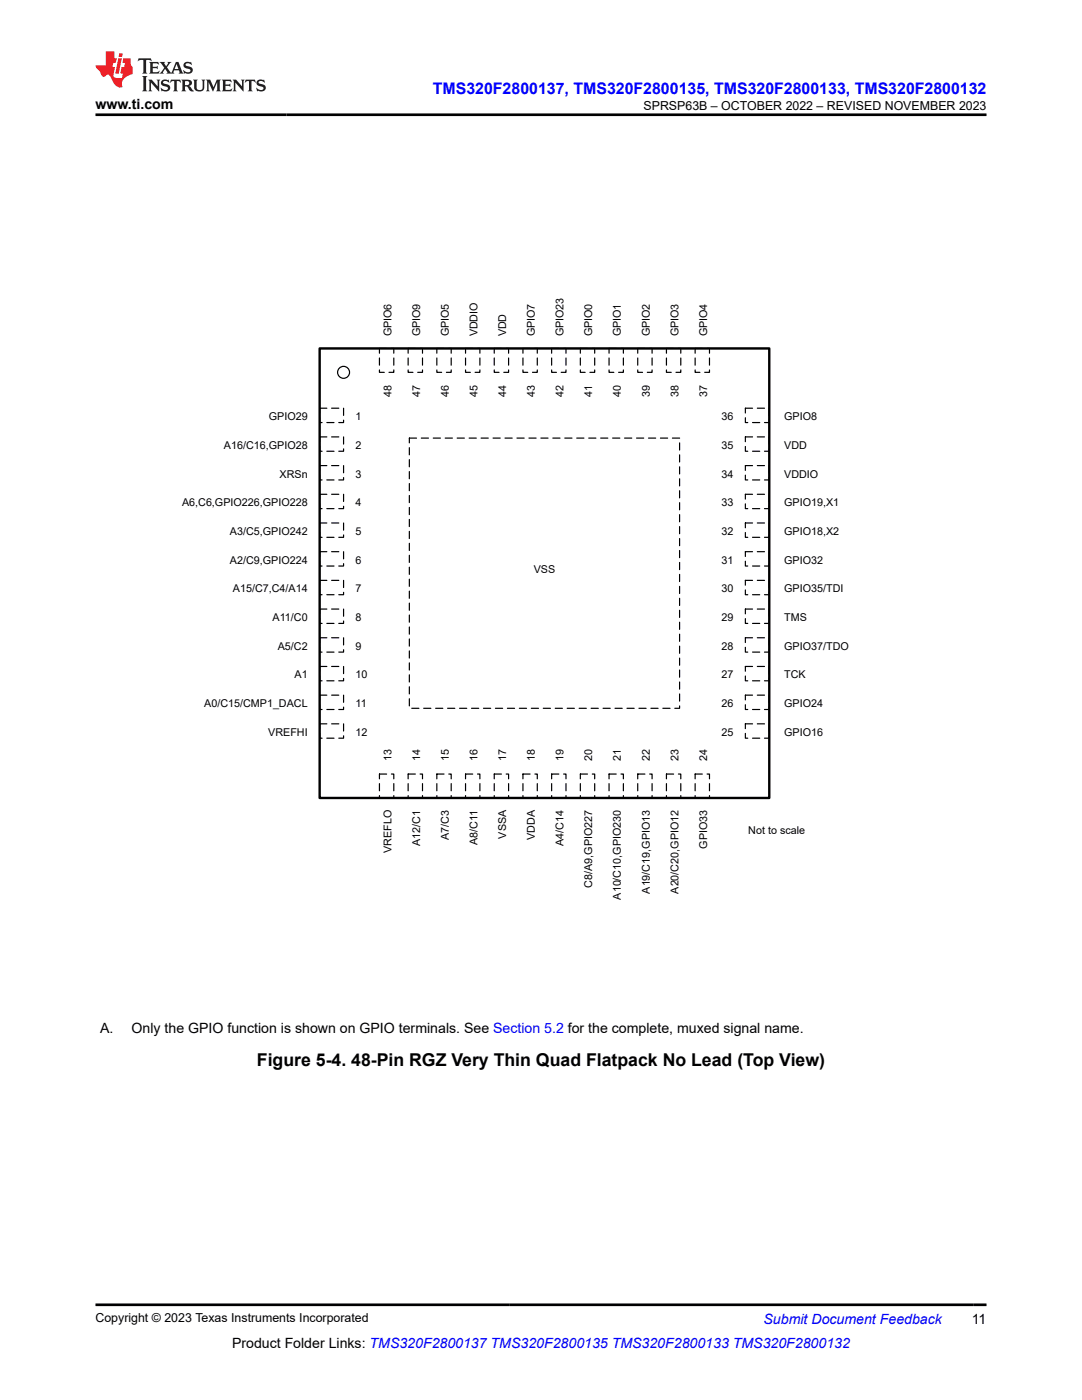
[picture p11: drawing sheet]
<svg xmlns="http://www.w3.org/2000/svg" width="216mm" height="279mm" viewBox="0 0 216 279" stroke-linecap="round" stroke-linejoin="round" font-family="sans-serif">
<defs><g id="words">
<text font-size="3.5" x="51.3" y="212.8">Figure 5-4. 48-Pin RGZ Very Thin Quad Flatpack No Lead (Top View)</text>
<text font-size="3.2" fill="#00f" x="86.4" y="18.7">TMS320F2800137, TMS320F2800135, TMS320F2800133, TMS320F2800132</text>
<g font-size="2.8">
<text x="19" y="21.8">www.ti.com</text>
<text x="20" y="206.2">A.</text>
<text x="26.3" y="206.2">Only the GPIO function is shown on GPIO terminals. See Section 5.2 for the complete, muxed signal name.</text>
<text x="46.3" y="269">Product Folder Links: TMS320F2800137 TMS320F2800135 TMS320F2800133 TMS320F2800132</text>
<text x="193.9" y="264.2">11</text>
</g>
<text font-size="2.8" fill="#00f" x="152.4" y="264.2">Submit Document Feedback</text>
<g font-size="2.5">
<text x="128.4" y="21.9">SPRSP63B – OCTOBER 2022 – REVISED NOVEMBER 2023</text>
<text x="19" y="263.9">Copyright © 2023 Texas Instruments Incorporated</text>
</g>
<g font-size="2.1">
<text x="78.1" y="67.2" transform="rotate(-90 78.1 67.2)">GPIO6</text>
<text x="83.8" y="67.2" transform="rotate(-90 83.8 67.2)">GPIO9</text>
<text x="89.6" y="67.2" transform="rotate(-90 89.6 67.2)">GPIO5</text>
<text x="95.3" y="67.2" transform="rotate(-90 95.3 67.2)">VDDIO</text>
<text x="101" y="67.2" transform="rotate(-90 101 67.2)">VDD</text>
<text x="106.7" y="67.2" transform="rotate(-90 106.7 67.2)">GPIO7</text>
<text x="112.5" y="67.2" transform="rotate(-90 112.5 67.2)">GPIO23</text>
<text x="118.2" y="67.2" transform="rotate(-90 118.2 67.2)">GPIO0</text>
<text x="123.9" y="67.2" transform="rotate(-90 123.9 67.2)">GPIO1</text>
<text x="129.6" y="67.2" transform="rotate(-90 129.6 67.2)">GPIO2</text>
<text x="135.4" y="67.2" transform="rotate(-90 135.4 67.2)">GPIO3</text>
<text x="141.1" y="67.2" transform="rotate(-90 141.1 67.2)">GPIO4</text>
<text x="53.6" y="83.9">GPIO29</text>
<text x="70.9" y="83.9">1</text>
<text x="78.1" y="79.3" transform="rotate(-90 78.1 79.3)">48</text>
<text x="83.8" y="79.3" transform="rotate(-90 83.8 79.3)">47</text>
<text x="89.6" y="79.3" transform="rotate(-90 89.6 79.3)">46</text>
<text x="95.3" y="79.3" transform="rotate(-90 95.3 79.3)">45</text>
<text x="101" y="79.3" transform="rotate(-90 101 79.3)">44</text>
<text x="106.7" y="79.3" transform="rotate(-90 106.7 79.3)">43</text>
<text x="112.5" y="79.3" transform="rotate(-90 112.5 79.3)">42</text>
<text x="118.2" y="79.3" transform="rotate(-90 118.2 79.3)">41</text>
<text x="123.9" y="79.3" transform="rotate(-90 123.9 79.3)">40</text>
<text x="129.6" y="79.3" transform="rotate(-90 129.6 79.3)">39</text>
<text x="135.4" y="79.3" transform="rotate(-90 135.4 79.3)">38</text>
<text x="141.1" y="79.3" transform="rotate(-90 141.1 79.3)">37</text>
<text x="144" y="83.9">36</text>
<text x="156.5" y="83.9">GPIO8</text>
<text x="44.7" y="89.6">A16/C16,GPIO28</text>
<text x="70.9" y="89.6">2</text>
<text x="144" y="89.6">35</text>
<text x="156.5" y="89.6">VDD</text>
<text x="55.8" y="95.3">XRSn</text>
<text x="70.9" y="95.3">3</text>
<text x="144" y="95.3">34</text>
<text x="156.5" y="95.3">VDDIO</text>
<text x="36.3" y="101">A6,C6,GPIO226,GPIO228</text>
<text x="70.9" y="101">4</text>
<text x="144" y="101">33</text>
<text x="156.5" y="101">GPIO19,X1</text>
<text x="45.9" y="106.8">A3/C5,GPIO242</text>
<text x="70.9" y="106.8">5</text>
<text x="144" y="106.8">32</text>
<text x="156.5" y="106.8">GPIO18,X2</text>
<text x="45.9" y="112.5">A2/C9,GPIO224</text>
<text x="70.9" y="112.5">6</text>
<text x="144" y="112.5">31</text>
<text x="156.5" y="112.5">GPIO32</text>
<text x="46.5" y="118.2">A15/C7,C4/A14</text>
<text x="70.9" y="118.2">7</text>
<text x="106.5" y="114.4">VSS</text>
<text x="144" y="118.2">30</text>
<text x="156.5" y="118.2">GPIO35/TDI</text>
<text x="54.4" y="123.9">A11/C0</text>
<text x="70.9" y="123.9">8</text>
<text x="144" y="123.9">29</text>
<text x="156.5" y="123.9">TMS</text>
<text x="55.4" y="129.7">A5/C2</text>
<text x="70.9" y="129.7">9</text>
<text x="144" y="129.7">28</text>
<text x="156.5" y="129.7">GPIO37/TDO</text>
<text x="58.8" y="135.4">A1</text>
<text x="70.9" y="135.4">10</text>
<text x="144" y="135.4">27</text>
<text x="156.5" y="135.4">TCK</text>
<text x="40.8" y="141.1">A0/C15/CMP1_DACL</text>
<text x="70.9" y="141.1">11</text>
<text x="144" y="141.1">26</text>
<text x="156.5" y="141.1">GPIO24</text>
<text x="53.5" y="146.8">VREFHI</text>
<text x="70.9" y="146.8">12</text>
<text x="144" y="146.8">25</text>
<text x="156.5" y="146.8">GPIO16</text>
<text x="78.1" y="151.9" transform="rotate(-90 78.1 151.9)">13</text>
<text x="83.8" y="151.9" transform="rotate(-90 83.8 151.9)">14</text>
<text x="89.6" y="151.9" transform="rotate(-90 89.6 151.9)">15</text>
<text x="95.3" y="151.9" transform="rotate(-90 95.3 151.9)">16</text>
<text x="101" y="151.9" transform="rotate(-90 101 151.9)">17</text>
<text x="106.7" y="151.9" transform="rotate(-90 106.7 151.9)">18</text>
<text x="112.5" y="151.9" transform="rotate(-90 112.5 151.9)">19</text>
<text x="118.2" y="151.9" transform="rotate(-90 118.2 151.9)">20</text>
<text x="123.9" y="151.9" transform="rotate(-90 123.9 151.9)">21</text>
<text x="129.6" y="151.9" transform="rotate(-90 129.6 151.9)">22</text>
<text x="135.4" y="151.9" transform="rotate(-90 135.4 151.9)">23</text>
<text x="141.1" y="151.9" transform="rotate(-90 141.1 151.9)">24</text>
<text x="89.6" y="167.6" transform="rotate(-90 89.6 167.6)">A7/C3</text>
<text x="101" y="167.4" transform="rotate(-90 101 167.4)">VSSA</text>
<text x="106.7" y="167.6" transform="rotate(-90 106.7 167.6)">VDDA</text>
<text x="149.3" y="166.4">Not to scale</text>
<text x="78.1" y="170.2" transform="rotate(-90 78.1 170.2)">VREFLO</text>
<text x="83.8" y="168.8" transform="rotate(-90 83.8 168.8)">A12/C1</text>
<text x="95.3" y="168.6" transform="rotate(-90 95.3 168.6)">A8/C11</text>
<text x="112.5" y="168.8" transform="rotate(-90 112.5 168.8)">A4/C14</text>
<text x="141.1" y="169.4" transform="rotate(-90 141.1 169.4)">GPIO33</text>
<text x="118.2" y="177.2" transform="rotate(-90 118.2 177.2)">C8/A9,GPIO227</text>
<text x="123.9" y="179.5" transform="rotate(-90 123.9 179.5)">A10/C10,GPIO230</text>
<text x="129.6" y="178.4" transform="rotate(-90 129.6 178.4)">A19/C19,GPIO13</text>
<text x="135.4" y="178.4" transform="rotate(-90 135.4 178.4)">A20/C20,GPIO12</text>
</g>
</g></defs>
<path d="M75.7 69.5h2.9v4.8h-2.9z" fill="none" stroke="#000" stroke-width=".24" stroke-dasharray="1.4 1"/>
<path d="M75.7 154.5h2.9v4.8h-2.9z" fill="#fff"/>
<path d="M75.7 154.5h2.9v4.8h-2.9z" fill="none" stroke="#000" stroke-width=".24" stroke-dasharray="1.4 1"/>
<path d="M63.8 81.5h4.8v2.8h-4.8z" fill="#fff"/>
<path d="M63.8 81.5h4.8v2.8h-4.8z" fill="none" stroke="#000" stroke-width=".24" stroke-dasharray="1.4 1"/>
<path d="M148.7 81.5h4.8v2.8h-4.8z" fill="#fff"/>
<path d="M148.7 81.5h4.8v2.8h-4.8z" fill="none" stroke="#000" stroke-width=".24" stroke-dasharray="1.4 1"/>
<path d="M81.4 69.5h2.9v4.8h-2.9z" fill="#fff"/>
<path d="M81.4 69.5h2.9v4.8h-2.9z" fill="none" stroke="#000" stroke-width=".24" stroke-dasharray="1.4 1"/>
<path d="M81.4 154.5h2.9v4.8h-2.9z" fill="#fff"/>
<path d="M81.4 154.5h2.9v4.8h-2.9z" fill="none" stroke="#000" stroke-width=".24" stroke-dasharray="1.4 1"/>
<path d="M63.8 87.2h4.8v2.9h-4.8z" fill="#fff"/>
<path d="M63.8 87.2h4.8v2.9h-4.8z" fill="none" stroke="#000" stroke-width=".24" stroke-dasharray="1.4 1"/>
<path d="M148.7 87.2h4.8v2.9h-4.8z" fill="#fff"/>
<path d="M148.7 87.2h4.8v2.9h-4.8z" fill="none" stroke="#000" stroke-width=".24" stroke-dasharray="1.4 1"/>
<path d="M87.2 69.5h2.8v4.8h-2.8z" fill="#fff"/>
<path d="M87.2 69.5h2.8v4.8h-2.8z" fill="none" stroke="#000" stroke-width=".24" stroke-dasharray="1.4 1"/>
<path d="M87.2 154.5h2.8v4.8h-2.8z" fill="#fff"/>
<path d="M87.2 154.5h2.8v4.8h-2.8z" fill="none" stroke="#000" stroke-width=".24" stroke-dasharray="1.4 1"/>
<path d="M63.8 92.9h4.8v2.9h-4.8z" fill="#fff"/>
<path d="M63.8 92.9h4.8v2.9h-4.8z" fill="none" stroke="#000" stroke-width=".24" stroke-dasharray="1.4 1"/>
<path d="M148.7 92.9h4.8v2.9h-4.8z" fill="#fff"/>
<path d="M148.7 92.9h4.8v2.9h-4.8z" fill="none" stroke="#000" stroke-width=".24" stroke-dasharray="1.4 1"/>
<path d="M92.9 69.5h2.9v4.8h-2.9z" fill="#fff"/>
<path d="M92.9 69.5h2.9v4.8h-2.9z" fill="none" stroke="#000" stroke-width=".24" stroke-dasharray="1.4 1"/>
<path d="M92.9 154.5h2.9v4.8h-2.9z" fill="#fff"/>
<path d="M92.9 154.5h2.9v4.8h-2.9z" fill="none" stroke="#000" stroke-width=".24" stroke-dasharray="1.4 1"/>
<path d="M63.8 98.6h4.8v2.9h-4.8z" fill="#fff"/>
<path d="M63.8 98.6h4.8v2.9h-4.8z" fill="none" stroke="#000" stroke-width=".24" stroke-dasharray="1.4 1"/>
<path d="M148.7 98.6h4.8v2.9h-4.8z" fill="#fff"/>
<path d="M148.7 98.6h4.8v2.9h-4.8z" fill="none" stroke="#000" stroke-width=".24" stroke-dasharray="1.4 1"/>
<path d="M98.6 69.5h2.9v4.8h-2.9z" fill="#fff"/>
<path d="M98.6 69.5h2.9v4.8h-2.9z" fill="none" stroke="#000" stroke-width=".24" stroke-dasharray="1.4 1"/>
<path d="M98.6 154.5h2.9v4.8h-2.9z" fill="#fff"/>
<path d="M98.6 154.5h2.9v4.8h-2.9z" fill="none" stroke="#000" stroke-width=".24" stroke-dasharray="1.4 1"/>
<path d="M63.8 104.4h4.8v2.8h-4.8z" fill="#fff"/>
<path d="M63.8 104.4h4.8v2.8h-4.8z" fill="none" stroke="#000" stroke-width=".24" stroke-dasharray="1.4 1"/>
<path d="M148.7 104.4h4.8v2.8h-4.8z" fill="#fff"/>
<path d="M148.7 104.4h4.8v2.8h-4.8z" fill="none" stroke="#000" stroke-width=".24" stroke-dasharray="1.4 1"/>
<path d="M104.3 69.5h2.9v4.8h-2.9z" fill="#fff"/>
<path d="M104.3 69.5h2.9v4.8h-2.9z" fill="none" stroke="#000" stroke-width=".24" stroke-dasharray="1.4 1"/>
<path d="M104.3 154.5h2.9v4.8h-2.9z" fill="#fff"/>
<path d="M104.3 154.5h2.9v4.8h-2.9z" fill="none" stroke="#000" stroke-width=".24" stroke-dasharray="1.4 1"/>
<path d="M63.8 110.1h4.8v2.9h-4.8z" fill="#fff"/>
<path d="M63.8 110.1h4.8v2.9h-4.8z" fill="none" stroke="#000" stroke-width=".24" stroke-dasharray="1.4 1"/>
<path d="M148.7 110.1h4.8v2.9h-4.8z" fill="#fff"/>
<path d="M148.7 110.1h4.8v2.9h-4.8z" fill="none" stroke="#000" stroke-width=".24" stroke-dasharray="1.4 1"/>
<path d="M110.1 69.5h2.8v4.8h-2.8z" fill="#fff"/>
<path d="M110.1 69.5h2.8v4.8h-2.8z" fill="none" stroke="#000" stroke-width=".24" stroke-dasharray="1.4 1"/>
<path d="M110.1 154.5h2.8v4.8h-2.8z" fill="#fff"/>
<path d="M110.1 154.5h2.8v4.8h-2.8z" fill="none" stroke="#000" stroke-width=".24" stroke-dasharray="1.4 1"/>
<path d="M63.8 115.8h4.8v2.9h-4.8z" fill="#fff"/>
<path d="M63.8 115.8h4.8v2.9h-4.8z" fill="none" stroke="#000" stroke-width=".24" stroke-dasharray="1.4 1"/>
<path d="M148.7 115.8h4.8v2.9h-4.8z" fill="#fff"/>
<path d="M148.7 115.8h4.8v2.9h-4.8z" fill="none" stroke="#000" stroke-width=".24" stroke-dasharray="1.4 1"/>
<path d="M115.8 69.5h2.9v4.8h-2.9z" fill="#fff"/>
<path d="M115.8 69.5h2.9v4.8h-2.9z" fill="none" stroke="#000" stroke-width=".24" stroke-dasharray="1.4 1"/>
<path d="M115.8 154.5h2.9v4.8h-2.9z" fill="#fff"/>
<path d="M115.8 154.5h2.9v4.8h-2.9z" fill="none" stroke="#000" stroke-width=".24" stroke-dasharray="1.4 1"/>
<path d="M63.8 121.6h4.8v2.8h-4.8z" fill="#fff"/>
<path d="M63.8 121.6h4.8v2.8h-4.8z" fill="none" stroke="#000" stroke-width=".24" stroke-dasharray="1.4 1"/>
<path d="M148.7 121.6h4.8v2.8h-4.8z" fill="#fff"/>
<path d="M148.7 121.6h4.8v2.8h-4.8z" fill="none" stroke="#000" stroke-width=".24" stroke-dasharray="1.4 1"/>
<path d="M121.5 69.5h2.9v4.8h-2.9z" fill="#fff"/>
<path d="M121.5 69.5h2.9v4.8h-2.9z" fill="none" stroke="#000" stroke-width=".24" stroke-dasharray="1.4 1"/>
<path d="M121.5 154.5h2.9v4.8h-2.9z" fill="#fff"/>
<path d="M121.5 154.5h2.9v4.8h-2.9z" fill="none" stroke="#000" stroke-width=".24" stroke-dasharray="1.4 1"/>
<path d="M63.8 127.3h4.8v2.8h-4.8z" fill="#fff"/>
<path d="M63.8 127.3h4.8v2.8h-4.8z" fill="none" stroke="#000" stroke-width=".24" stroke-dasharray="1.4 1"/>
<path d="M148.7 127.3h4.8v2.8h-4.8z" fill="#fff"/>
<path d="M148.7 127.3h4.8v2.8h-4.8z" fill="none" stroke="#000" stroke-width=".24" stroke-dasharray="1.4 1"/>
<path d="M127.3 69.5h2.8v4.8h-2.8z" fill="#fff"/>
<path d="M127.3 69.5h2.8v4.8h-2.8z" fill="none" stroke="#000" stroke-width=".24" stroke-dasharray="1.4 1"/>
<path d="M127.3 154.5h2.8v4.8h-2.8z" fill="#fff"/>
<path d="M127.3 154.5h2.8v4.8h-2.8z" fill="none" stroke="#000" stroke-width=".24" stroke-dasharray="1.4 1"/>
<path d="M63.8 133h4.8v2.9h-4.8z" fill="#fff"/>
<path d="M63.8 133h4.8v2.9h-4.8z" fill="none" stroke="#000" stroke-width=".24" stroke-dasharray="1.4 1"/>
<path d="M148.7 133h4.8v2.9h-4.8z" fill="#fff"/>
<path d="M148.7 133h4.8v2.9h-4.8z" fill="none" stroke="#000" stroke-width=".24" stroke-dasharray="1.4 1"/>
<path d="M133 69.5h2.8v4.8h-2.8z" fill="#fff"/>
<path d="M133 69.5h2.8v4.8h-2.8z" fill="none" stroke="#000" stroke-width=".24" stroke-dasharray="1.4 1"/>
<path d="M133 154.5h2.8v4.8h-2.8z" fill="#fff"/>
<path d="M133 154.5h2.8v4.8h-2.8z" fill="none" stroke="#000" stroke-width=".24" stroke-dasharray="1.4 1"/>
<path d="M63.8 138.7h4.8v2.9h-4.8z" fill="#fff"/>
<path d="M63.8 138.7h4.8v2.9h-4.8z" fill="none" stroke="#000" stroke-width=".24" stroke-dasharray="1.4 1"/>
<path d="M148.7 138.7h4.8v2.9h-4.8z" fill="#fff"/>
<path d="M148.7 138.7h4.8v2.9h-4.8z" fill="none" stroke="#000" stroke-width=".24" stroke-dasharray="1.4 1"/>
<path d="M138.7 69.5h2.9v4.8h-2.9z" fill="#fff"/>
<path d="M138.7 69.5h2.9v4.8h-2.9z" fill="none" stroke="#000" stroke-width=".24" stroke-dasharray="1.4 1"/>
<path d="M138.7 154.5h2.9v4.8h-2.9z" fill="#fff"/>
<path d="M138.7 154.5h2.9v4.8h-2.9z" fill="none" stroke="#000" stroke-width=".24" stroke-dasharray="1.4 1"/>
<path d="M63.8 144.5h4.8v2.8h-4.8z" fill="#fff"/>
<path d="M63.8 144.5h4.8v2.8h-4.8z" fill="none" stroke="#000" stroke-width=".24" stroke-dasharray="1.4 1"/>
<path d="M148.7 144.5h4.8v2.8h-4.8z" fill="#fff"/>
<path d="M148.7 144.5h4.8v2.8h-4.8z" fill="none" stroke="#000" stroke-width=".24" stroke-dasharray="1.4 1"/>
<circle cx="68.6" cy="74.3" r="1.19" fill="none" stroke="#000" stroke-width=".24"/>
<path d="M63.8 69.5h89.7v89.8h-89.7z" fill="none" stroke="#000" stroke-width=".48"/>
<path d="M81.7 87.4h53.9v54h-53.9z" fill="#fff"/>
<path d="M81.7 87.4h53.9v54h-53.9z" fill="none" stroke="#000" stroke-width=".24" stroke-dasharray="1.4 1"/>
<path d="M27.7 11.6l-.2 .6 .5-.2h.6v.1v2.2l-.2 .4h1l-.2-.4v-2.2v-.1h.5l.5 .2-.1-.6zM29.8 12.4l.2 .3v1.6l-.2 .4h1.9l.1-.6a1.08 1.08 0 0 1-1.3 .2v-.7h.6l.4 .2v-.7l-.4 .2h-.6v-.5l.2-.2a1 1 0 0 1 1 .3l-.1-.5zM31.8 12.4l1 1.1-1 1.2h.9l-.2-.2 .4-.8 .5 .8-.2 .2h1.6l-.2-.2 .1-.5h1l.1 .5-.1 .2h.9l-.2-.4-.8-1.9h-.5l-1 2.1-.8-1.1 .9-1h-.8l.2 .2-.5 .6-.3-.6 .1-.2zM35.2 12.8l.4 1h-.8zM36.8 12.5a.65 .65 0 0 0-.2 .7 .65 .65 0 0 0 .6 .5l.7 .1 .1 .3a.79 .79 0 0 1-.7 .4 .79 .79 0 0 1-.7-.5l.1 .7 .2-.1a.93 .93 0 0 0 1.1 0 .93 .93 0 0 0 .4-.9 1.46 1.46 0 0 0-1.2-.6l-.1-.3a1.09 1.09 0 0 1 1.2 .2l-.2-.6-.1 .1-.6-.2zM28.4 15.2l.2 .4v2.2l-.2 .4h1l-.2-.4v-2.2l.2-.4zM29.6 15.9l.2 .4v1.5l-.2 .4h.8l-.3-.4v-1.3l1.7 1.8v-2l.2-.4h-.8l.2 .2 .1 1.1-1.2-1.3zM32.3 16a.65 .65 0 0 0-.2 .8 .65 .65 0 0 0 .7 .4l.6 .2 .1 .2a.79 .79 0 0 1-.7 .4 .79 .79 0 0 1-.7-.5l.1 .7 .2-.1a.93 .93 0 0 0 1.1 .1 .93 .93 0 0 0 .4-1 1.46 1.46 0 0 0-1.2-.5l-.1-.4a1.09 1.09 0 0 1 1.2 .2l-.2-.6-.1 .1-.6-.1zM34.1 15.9l-.1 .6a.63 .63 0 0 1 .7-.3l.1 1.6-.3 .4h1l-.2-.4v-1.6a.66 .66 0 0 1 .8 .3l-.1-.6zM36.2 15.9l.2 .4v1.5l-.2 .4h.9l-.2-.2v-.7h.5l.1 .2a.79 .79 0 0 0 1.2 .6l-1-.9a.61 .61 0 0 0 .6-.6 .61 .61 0 0 0-.5-.7zM36.9 16.2h.2a.47 .47 0 0 1 .5 .1 .47 .47 0 0 1 .1 .5l-.2 .1-.6 .1zM38.5 15.9l.2 .2a2.27 2.27 0 0 0 .4 2 1.04 1.04 0 0 0 1.7-.7v-1.3l.2-.2h-.8l.2 .4v1.1a.6 .6 0 0 1-.6 .6 .6 .6 0 0 1-.6-.6v-1.1l.3-.4zM41.1 15.9l.2 .4v1.5l-.2 .4h.7l-.2-.4v-1.4l.9 1.9 .8-1.9v1.4l-.2 .4h1l-.3-.4v-1.5l.3-.4h-.8l-.7 1.5-.7-1.5zM44.3 15.9l.2 .4v1.5l-.2 .4h1.9l.1-.6a1.09 1.09 0 0 1-1.3 .2v-.7h.6l.4 .2v-.6l-.4 .2h-.6v-.6l.2-.1a1.01 1.01 0 0 1 1 .3l-.1-.6zM46.4 15.9l.3 .4v1.5l-.3 .4h.8l-.2-.4v-1.3l1.6 1.8v-2l.2-.4h-.7l.2 .2v1.1l-1.2-1.3zM49 15.9l-.1 .6a.63 .63 0 0 1 .8-.3v1.6l-.3 .4h1l-.2-.4v-1.6a.66 .66 0 0 1 .8 .3l-.1-.6zM51.4 16a.65 .65 0 0 0-.2 .8 .65 .65 0 0 0 .6 .4l.6 .2 .2 .2a.79 .79 0 0 1-.8 .4 .79 .79 0 0 1-.6-.5l.1 .7 .2-.1a.93 .93 0 0 0 1 .1 .93 .93 0 0 0 .5-1 1.46 1.46 0 0 0-1.3-.5l-.1-.4a1.09 1.09 0 0 1 1.3 .2l-.2-.6-.2 .1-.5-.1z" fill="#231f20"/>
<path d="M21.1 10.3v2.7h-2.1l.1 .4 .9 1a.95 .95 0 0 0 .9 .9 .59 .59 0 0 1 .6-.4 .59 .59 0 0 1 .5 .3l.4 .8a1.59 1.59 0 0 0 2.1 1.4 1.61 1.61 0 0 1 1-2.3l1-.3-.1-1.5a1.59 1.59 0 0 1-.4-1.7h-1.4l-.2 .9h.5l-.1 .9h-.5l-.2 .9v.3l.4 .1-.2 .9h-.6a.73 .73 0 0 1-1.1-.7l.3-1.5h-.5l.2-.9h.5l.2-.9h-.5v-1.3zM23.6 11.6l-.6 3.1h.7l.6-3.1zM23.8 10.7l-.1 .6h.7l.1-.6z" fill="#ed1c24"/>
<path d="M19 22.9h177.8M19 260.4h177.8" fill="none" stroke="#000" stroke-width=".53"/>
<use href="#words"/>
</svg>
